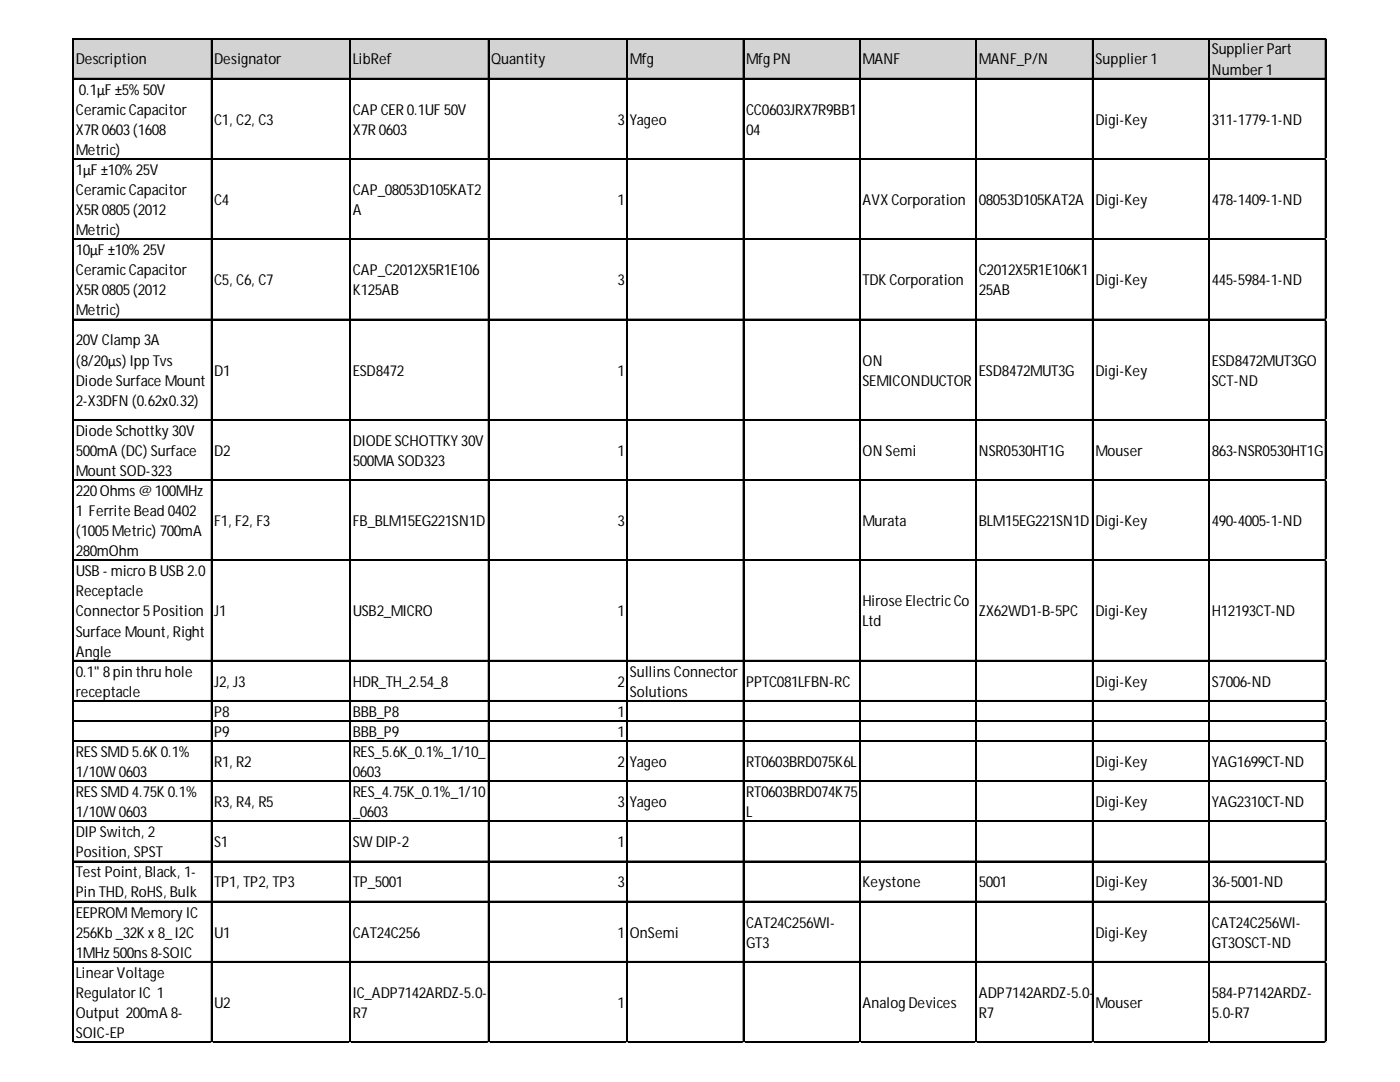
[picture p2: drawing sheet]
<svg xmlns="http://www.w3.org/2000/svg" width="279mm" height="216mm" viewBox="0 0 279 216" stroke-linecap="round" stroke-linejoin="round" font-family="sans-serif">
<defs><g id="words">
<g font-size="3">
<text x="241.8" y="10.9">Supplier Part</text>
<text x="15.1" y="12.9">Description</text>
<text x="42.8" y="12.9">Designator</text>
<text x="70.4" y="12.9">LibRef</text>
<text x="98" y="12.9">Quantity</text>
<text x="125.7" y="12.9">Mfg</text>
<text x="148.9" y="12.9">Mfg PN</text>
<text x="172.1" y="12.9">MANF</text>
<text x="195.4" y="12.9">MANF_P/N</text>
<text x="218.6" y="12.9">Supplier 1</text>
<text x="241.8" y="14.9">Number 1</text>
<text x="15.1" y="22.9">CeramicCapacitor</text>
<text x="15.7" y="18.9">0.1µF ±5% 50V</text>
<text x="70.4" y="22.9">CAP CER 0.1UF 50V</text>
<text x="148.9" y="22.9">CC0603JRX7R9BB1</text>
<text x="15.1" y="26.9">X7R 0603(1608</text>
<text x="42.8" y="24.9">C1, C2, C3</text>
<text x="70.4" y="26.9">X7R 0603</text>
<text x="123.3" y="24.9">3</text>
<text x="125.7" y="24.9">Yageo</text>
<text x="148.9" y="26.9">04</text>
<text x="218.6" y="24.9">Digi-Key</text>
<text x="241.8" y="24.9">311-1779-1-ND</text>
<text x="15.1" y="30.9">Metric)</text>
<text x="15.1" y="34.9">1µF ±10% 25V</text>
<text x="15.1" y="38.9">CeramicCapacitor</text>
<text x="42.8" y="40.9">C4</text>
<text x="70.4" y="38.9">CAP_08053D105KAT2</text>
<text x="123.3" y="40.9">1</text>
<text x="172.1" y="40.9">AVX Corporation</text>
<text x="195.4" y="40.9">08053D105KAT2A</text>
<text x="218.6" y="40.9">Digi-Key</text>
<text x="241.8" y="40.9">478-1409-1-ND</text>
<text x="15.1" y="42.9">X5R 0805(2012</text>
<text x="15.1" y="46.9">Metric)</text>
<text x="70.4" y="42.9">A</text>
<text x="15.1" y="50.9">10µF ±10% 25V</text>
<text x="15.1" y="54.9">CeramicCapacitor</text>
<text x="15.1" y="58.9">X5R 0805(2012</text>
<text x="42.8" y="56.9">C5, C6, C7</text>
<text x="70.4" y="54.9">CAP_C2012X5R1E106</text>
<text x="70.4" y="58.9">K125AB</text>
<text x="123.3" y="56.9">3</text>
<text x="172.1" y="56.9">TDK Corporation</text>
<text x="195.4" y="54.9">C2012X5R1E106K1</text>
<text x="195.4" y="58.9">25AB</text>
<text x="218.6" y="56.9">Digi-Key</text>
<text x="241.8" y="56.9">445-5984-1-ND</text>
<text x="15.1" y="62.9">Metric)</text>
<text x="15.1" y="68.9">20V Clamp 3A</text>
<text x="15.1" y="72.9">(8/20µs) Ipp Tvs</text>
<text x="15.1" y="76.9">Diode Surface Mount</text>
<text x="42.8" y="74.9">D1</text>
<text x="70.4" y="74.9">ESD8472</text>
<text x="123.3" y="74.9">1</text>
<text x="172.1" y="72.9">ON</text>
<text x="172.1" y="76.9">SEMICONDUCTOR</text>
<text x="195.4" y="74.9">ESD8472MUT3G</text>
<text x="218.6" y="74.9">Digi-Key</text>
<text x="241.8" y="72.9">ESD8472MUT3GO</text>
<text x="241.8" y="76.9">SCT-ND</text>
<text x="15.1" y="81">2-X3DFN (0.62x0.32)</text>
<text x="15.1" y="87">Diode Schottky 30V</text>
<text x="70.4" y="89">DIODE SCHOTTKY 30V</text>
<text x="15.1" y="91">500mA (DC) Surface</text>
<text x="15.1" y="95">Mount SOD-323</text>
<text x="42.8" y="91">D2</text>
<text x="70.4" y="93">500MA SOD323</text>
<text x="123.3" y="91">1</text>
<text x="172.1" y="91">ON Semi</text>
<text x="195.4" y="91">NSR0530HT1G</text>
<text x="218.6" y="91">Mouser</text>
<text x="241.8" y="91">863-NSR0530HT1G</text>
<text x="15.1" y="99">220Ohms @ 100MHz</text>
<text x="15.1" y="103">1 Ferrite Bead 0402</text>
<text x="15.1" y="107">(1005Metric) 700mA</text>
<text x="42.8" y="105">F1, F2, F3</text>
<text x="70.4" y="105">FB_BLM15EG221SN1D</text>
<text x="123.3" y="105">3</text>
<text x="172.1" y="105">Murata</text>
<text x="195.4" y="105">BLM15EG221SN1D</text>
<text x="218.6" y="105">Digi-Key</text>
<text x="241.8" y="105">490-4005-1-ND</text>
<text x="15.1" y="111">280mOhm</text>
<text x="15.1" y="115">USB - micro B USB 2.0</text>
<text x="15.1" y="119">Receptacle</text>
<text x="15.1" y="123">Connector 5Position</text>
<text x="42.8" y="123">J1</text>
<text x="70.4" y="123">USB2_MICRO</text>
<text x="123.3" y="123">1</text>
<text x="172.1" y="121">Hirose ElectricCo</text>
<text x="172.1" y="125">Ltd</text>
<text x="195.4" y="123">ZX62WD1-B-5PC</text>
<text x="218.6" y="123">Digi-Key</text>
<text x="241.8" y="123">H12193CT-ND</text>
<text x="15.1" y="127">Surface Mount, Right</text>
<text x="15.1" y="131">Angle</text>
<text x="15.1" y="135">0.1&quot; 8pin thru hole</text>
<text x="42.8" y="137">J2, J3</text>
<text x="70.4" y="137">HDR_TH_2.54_8</text>
<text x="123.3" y="137">2</text>
<text x="125.7" y="135">Sullins Connector</text>
<text x="148.9" y="137">PPTC081LFBN-RC</text>
<text x="218.6" y="137">Digi-Key</text>
<text x="241.8" y="137">S7006-ND</text>
<text x="15.1" y="139">receptacle</text>
<text x="42.8" y="143">P8</text>
<text x="70.4" y="143">BBB_P8</text>
<text x="123.3" y="143">1</text>
<text x="125.7" y="139">Solutions</text>
<text x="42.8" y="147">P9</text>
<text x="70.4" y="147">BBB_P9</text>
<text x="123.3" y="147">1</text>
<text x="15.1" y="151">RES SMD 5.6K 0.1%</text>
<text x="15.1" y="155">1/10W 0603</text>
<text x="42.8" y="153">R1, R2</text>
<text x="70.4" y="151">RES_5.6K_0.1%_1/10_</text>
<text x="70.4" y="155">0603</text>
<text x="123.3" y="153">2</text>
<text x="125.7" y="153">Yageo</text>
<text x="148.9" y="153">RT0603BRD075K6L</text>
<text x="218.6" y="153">Digi-Key</text>
<text x="241.8" y="153">YAG1699CT-ND</text>
<text x="15.1" y="159">RES SMD 4.75K 0.1%</text>
<text x="42.8" y="161.1">R3, R4, R5</text>
<text x="70.4" y="159">RES_4.75K_0.1%_1/10</text>
<text x="123.3" y="161.1">3</text>
<text x="125.7" y="161.1">Yageo</text>
<text x="148.9" y="159">RT0603BRD074K75</text>
<text x="218.6" y="161.1">Digi-Key</text>
<text x="241.8" y="161.1">YAG2310CT-ND</text>
<text x="15.1" y="163.1">1/10W 0603</text>
<text x="15.1" y="167.1">DIP Switch, 2</text>
<text x="70.4" y="163.1">_0603</text>
<text x="148.9" y="163.1">L</text>
<text x="15.1" y="171.1">Position, SPST</text>
<text x="42.8" y="169.1">S1</text>
<text x="70.4" y="169.1">SW DIP-2</text>
<text x="123.3" y="169.1">1</text>
<text x="15.1" y="175.1">Test Point, Black, 1-</text>
<text x="15.1" y="179.1">Pin THD, RoHS, Bulk</text>
<text x="42.8" y="177.1">TP1, TP2, TP3</text>
<text x="70.4" y="177.1">TP_5001</text>
<text x="123.3" y="177.1">3</text>
<text x="172.1" y="177.1">Keystone</text>
<text x="195.4" y="177.1">5001</text>
<text x="218.6" y="177.1">Digi-Key</text>
<text x="241.8" y="177.1">36-5001-ND</text>
<text x="15.1" y="183.1">EEPROM Memory IC</text>
<text x="148.9" y="185.1">CAT24C256WI-</text>
<text x="241.8" y="185.1">CAT24C256WI-</text>
<text x="15.1" y="187.1">256Kb _32K x 8_I2C</text>
<text x="15.1" y="191.1">1MHz 500ns 8-SOIC</text>
<text x="42.8" y="187.1">U1</text>
<text x="70.4" y="187.1">CAT24C256</text>
<text x="123.3" y="187.1">1</text>
<text x="125.7" y="187.1">OnSemi</text>
<text x="148.9" y="189.1">GT3</text>
<text x="218.6" y="187.1">Digi-Key</text>
<text x="241.8" y="189.1">GT3OSCT-ND</text>
<text x="15.1" y="195.1">Linear Voltage</text>
<text x="15.1" y="199.1">Regulator IC 1</text>
<text x="15.1" y="203.1">Output 200mA 8-</text>
<text x="42.8" y="201.1">U2</text>
<text x="70.4" y="199.1">IC_ADP7142ARDZ-5.0-</text>
<text x="70.4" y="203.1">R7</text>
<text x="123.3" y="201.1">1</text>
<text x="172.1" y="201.1">Analog Devices</text>
<text x="195.4" y="199.1">ADP7142ARDZ-5.0-</text>
<text x="195.4" y="203.1">R7</text>
<text x="218.6" y="201.1">Mouser</text>
<text x="241.8" y="199.1">584-P7142ARDZ-</text>
<text x="241.8" y="203.1">5.0-R7</text>
<text x="15.1" y="207.1">SOIC-EP</text>
</g>
</g></defs>
<path d="M14.7 7.8h250v8h-250z" fill="#d3d3d3"/>
<g fill="none" stroke="#000" stroke-width=".2">
<path d="M14.5 7.6v200.5M14.6 7.6v200.5M14.7 7.6h250M14.7 7.7h250M14.7 15.6h250M14.7 15.7h250M42.2 7.8v200.3M42.3 7.8v200.3M69.8 7.8v200.3M69.9 7.8v200.3M97.4 7.8v200.3M97.5 7.8v200.3"/>
<path d="M125.1 7.8v200.3M125.2 7.8v200.3M148.3 7.8v200.3M148.4 7.8v200.3M171.5 7.8v200.3M171.6 7.8v200.3M194.8 7.8v200.3M194.9 7.8v200.3M218 7.8v200.3M218.1 7.8v200.3M241.2 7.8v200.3M241.3 7.8v200.3"/>
<path d="M264.5 7.8v200.3M264.6 7.8v200.3M14.7 31.6h250M14.7 31.7h250M14.7 47.7h250M14.7 47.8h250M14.7 63.7h250M14.7 63.8h250M14.7 83.7h250M14.7 83.8h250M14.7 95.7h250M14.7 95.8h250"/>
<path d="M14.7 111.7h250M14.7 111.8h250M14.7 131.8h250M14.7 131.9h250M14.7 139.8h250M14.7 139.9h250M14.7 143.8h250M14.7 143.9h250M14.7 147.8h250M14.7 147.9h250M14.7 155.8h250M14.7 155.9h250"/>
<path d="M14.7 163.8h250M14.7 163.9h250M14.7 171.8h250M14.7 171.9h250M14.7 179.8h250M14.7 179.9h250M14.7 191.8h250M14.7 191.9h250M14.7 207.9h250M14.7 208h250"/>
</g>
<path d="M14.5 208.1h.1" fill="none" stroke="#d4d4d4" stroke-width=".2"/>
<path d="M14.5 208.1h.2z" fill="#d4d4d4"/>
<path d="M42.2 208.1h.1" fill="none" stroke="#d4d4d4" stroke-width=".2"/>
<path d="M42.2 208.1h.2z" fill="#d4d4d4"/>
<path d="M69.8 208.1h.1" fill="none" stroke="#d4d4d4" stroke-width=".2"/>
<path d="M69.8 208.1h.2z" fill="#d4d4d4"/>
<path d="M97.4 208.1h.1" fill="none" stroke="#d4d4d4" stroke-width=".2"/>
<path d="M97.4 208.1h.2z" fill="#d4d4d4"/>
<path d="M125.1 208.1h.1" fill="none" stroke="#d4d4d4" stroke-width=".2"/>
<path d="M125.1 208.1h.2z" fill="#d4d4d4"/>
<path d="M148.3 208.1h.1" fill="none" stroke="#d4d4d4" stroke-width=".2"/>
<path d="M148.3 208.1h.2z" fill="#d4d4d4"/>
<path d="M171.5 208.1h.1" fill="none" stroke="#d4d4d4" stroke-width=".2"/>
<path d="M171.5 208.1h.2z" fill="#d4d4d4"/>
<path d="M194.8 208.1h.1" fill="none" stroke="#d4d4d4" stroke-width=".2"/>
<path d="M194.8 208.1h.2z" fill="#d4d4d4"/>
<path d="M218 208.1h.1" fill="none" stroke="#d4d4d4" stroke-width=".2"/>
<path d="M218 208.1h.2z" fill="#d4d4d4"/>
<path d="M241.2 208.1h.1" fill="none" stroke="#d4d4d4" stroke-width=".2"/>
<path d="M241.2 208.1h.2z" fill="#d4d4d4"/>
<path d="M264.5 208.1h.1" fill="none" stroke="#d4d4d4" stroke-width=".2"/>
<path d="M264.5 208.1h.2z" fill="#d4d4d4"/>
<path d="M264.7 31.6h.1" fill="none" stroke="#d4d4d4" stroke-width=".2"/>
<path d="M264.7 31.6v.2z" fill="#d4d4d4"/>
<path d="M264.7 47.7h.1" fill="none" stroke="#d4d4d4" stroke-width=".2"/>
<path d="M264.7 47.7v.2z" fill="#d4d4d4"/>
<path d="M264.7 63.7h.1" fill="none" stroke="#d4d4d4" stroke-width=".2"/>
<path d="M264.7 63.7v.2z" fill="#d4d4d4"/>
<path d="M264.7 83.7h.1" fill="none" stroke="#d4d4d4" stroke-width=".2"/>
<path d="M264.7 83.7v.2z" fill="#d4d4d4"/>
<path d="M264.7 95.7h.1" fill="none" stroke="#d4d4d4" stroke-width=".2"/>
<path d="M264.7 95.7v.2z" fill="#d4d4d4"/>
<path d="M264.7 111.7h.1" fill="none" stroke="#d4d4d4" stroke-width=".2"/>
<path d="M264.7 111.7v.2z" fill="#d4d4d4"/>
<path d="M264.7 131.8h.1" fill="none" stroke="#d4d4d4" stroke-width=".2"/>
<path d="M264.7 131.8v.2z" fill="#d4d4d4"/>
<path d="M264.7 139.8h.1" fill="none" stroke="#d4d4d4" stroke-width=".2"/>
<path d="M264.7 139.8v.2z" fill="#d4d4d4"/>
<path d="M264.7 143.8h.1" fill="none" stroke="#d4d4d4" stroke-width=".2"/>
<path d="M264.7 143.8v.2z" fill="#d4d4d4"/>
<path d="M264.7 147.8h.1" fill="none" stroke="#d4d4d4" stroke-width=".2"/>
<path d="M264.7 147.8v.2z" fill="#d4d4d4"/>
<path d="M264.7 155.8h.1" fill="none" stroke="#d4d4d4" stroke-width=".2"/>
<path d="M264.7 155.8v.2z" fill="#d4d4d4"/>
<path d="M264.7 163.8h.1" fill="none" stroke="#d4d4d4" stroke-width=".2"/>
<path d="M264.7 163.8v.2z" fill="#d4d4d4"/>
<path d="M264.7 171.8h.1" fill="none" stroke="#d4d4d4" stroke-width=".2"/>
<path d="M264.7 171.8v.2z" fill="#d4d4d4"/>
<path d="M264.7 179.8h.1" fill="none" stroke="#d4d4d4" stroke-width=".2"/>
<path d="M264.7 179.8v.2z" fill="#d4d4d4"/>
<path d="M264.7 191.8h.1" fill="none" stroke="#d4d4d4" stroke-width=".2"/>
<path d="M264.7 191.8v.2z" fill="#d4d4d4"/>
<path d="M264.7 207.9h.1" fill="none" stroke="#d4d4d4" stroke-width=".2"/>
<path d="M264.7 207.9v.2z" fill="#d4d4d4"/>
<use href="#words"/>
</svg>
